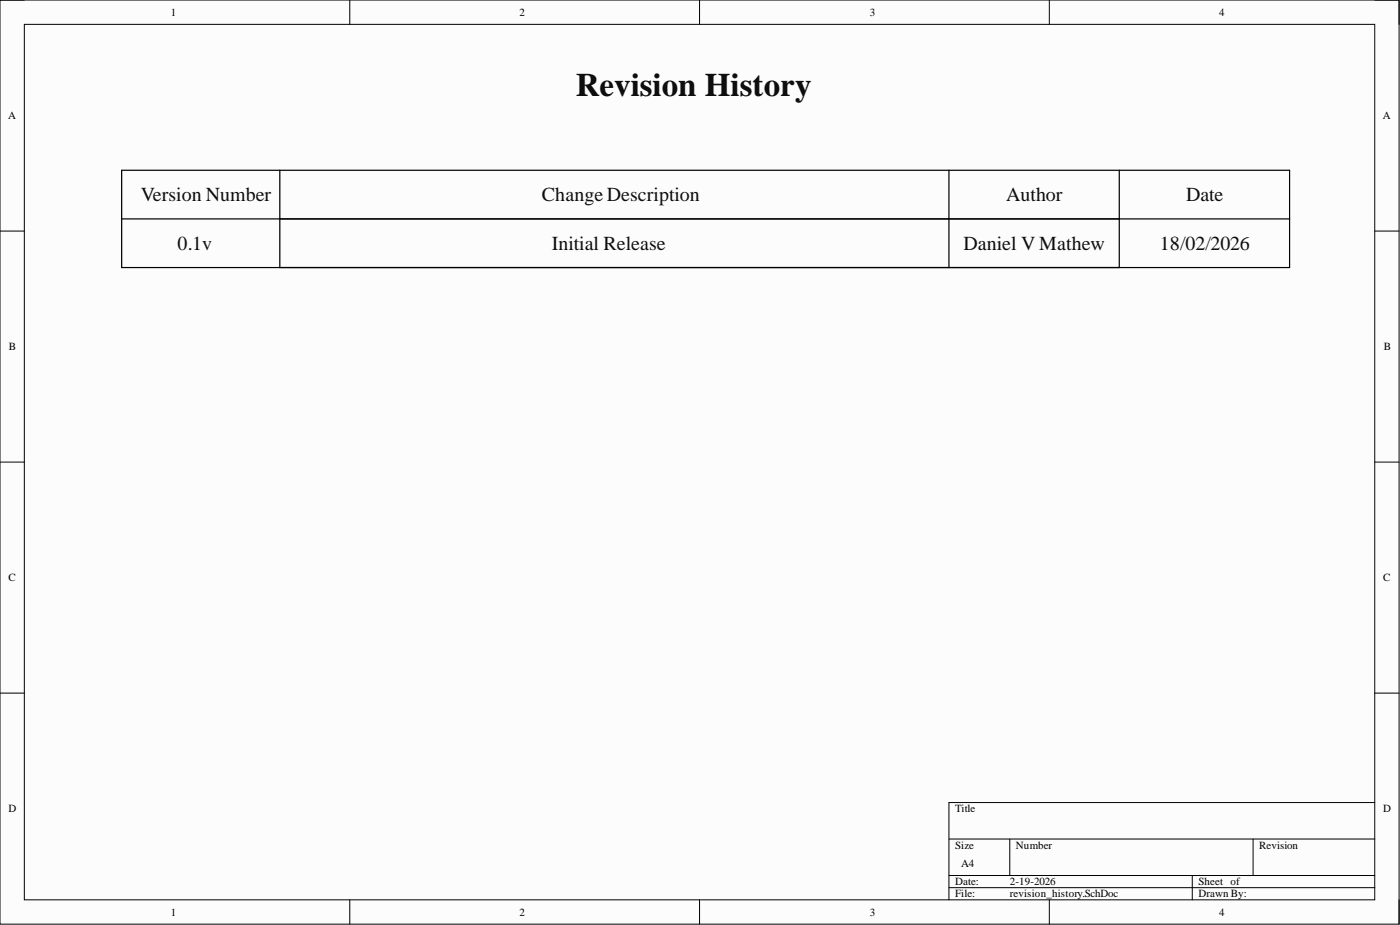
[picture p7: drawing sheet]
<svg xmlns="http://www.w3.org/2000/svg" width="292mm" height="193mm" viewBox="0 0 292 193" stroke-linecap="round" stroke-linejoin="round" font-family="sans-serif">
<defs><g id="words">
<text font-size="6.8" fill="#0e0e0e" x="120.1" y="20">Revision History</text>
<g font-size="4.1" fill="#0e0e0e">
<text x="29.4" y="41.9">Version Number</text>
<text x="113" y="41.9">ChangeDescription</text>
<text x="209.9" y="41.9">Author</text>
<text x="247.5" y="41.9">Date</text>
<text x="37.1" y="52.1">0.1v</text>
<text x="115.2" y="52.1">Initial Release</text>
<text x="201" y="52.1">Daniel V Mathew</text>
<text x="242" y="52.1">18/02/2026</text>
</g>
<g font-size="2.3">
<text x="35.6" y="3.3">1</text>
<text x="108.4" y="3.3">2</text>
<text x="181.5" y="3.3">3</text>
<text x="254.3" y="3.3">4</text>
<text x="1.7" y="24.9">A</text>
<text x="288.5" y="24.9">A</text>
<text x="1.9" y="73.1">B</text>
<text x="288.7" y="73.1">B</text>
<text x="1.8" y="121.3">C</text>
<text x="288.6" y="121.3">C</text>
<text x="1.8" y="169.5">D</text>
<text x="199.3" y="169.5">Title</text>
<text x="288.6" y="169.5">D</text>
<text x="199.3" y="177.1">Size</text>
<text x="212" y="177.1">Number</text>
<text x="262.7" y="177.1">Revision</text>
<text x="199.3" y="184.7">Date:</text>
<text x="200.5" y="180.9">A4</text>
<text x="210.7" y="184.7">2-19-2026</text>
<text x="250" y="184.7">Sheet of</text>
<text x="35.6" y="191">1</text>
<text x="108.4" y="191">2</text>
<text x="181.5" y="191">3</text>
<text x="199.3" y="187.2">File:</text>
<text x="210.7" y="187.2">revision_history.SchDoc</text>
<text x="250" y="187.2">Drawn By:</text>
<text x="254.3" y="191">4</text>
</g>
</g></defs>
<path d="M0 0h291.9v192.8h-291.9z" fill-rule="evenodd" fill="#fcfcfc"/>
<path d="M0 0h291.9v192.8h-291.9z" fill="none" stroke="#000" stroke-width=".21"/>
<path d="M5.1 5.1h281.7v182.6h-281.7z" fill-rule="evenodd" fill="#fcfcfc"/>
<g fill="none" stroke="#000" stroke-width=".21">
<path d="M0 0h5.1M5.1 5.1h281.7v182.6h-281.7zM73 0v5.1M146 0v5.1M218.9 0v5.1M286.8 0h5.1v5.1M0 48.2h5.1M286.8 48.2h5.1M0 96.4h5.1M286.8 96.4h5.1M0 144.6h5.1M286.8 144.6h5.1"/>
<path d="M198 175h88.8M210.7 175v7.6M261.4 175v7.6M286.8 167.4h-88.8v20.3M73 187.7v5.1M146 187.7v5.1M198 182.6h88.8M198 185.2h88.8M218.9 187.7v5.1M248.8 182.6v5.1M291.9 187.7v5.1"/>
</g>
<path d="M25.4 35.5h243.7v20.3h-243.7zM58.4 35.5v20.3M198 35.5v20.3M233.5 35.5v20.3M25.4 45.7h243.7" fill="none" stroke="#000" stroke-width=".25"/>
<use href="#words"/>
</svg>
